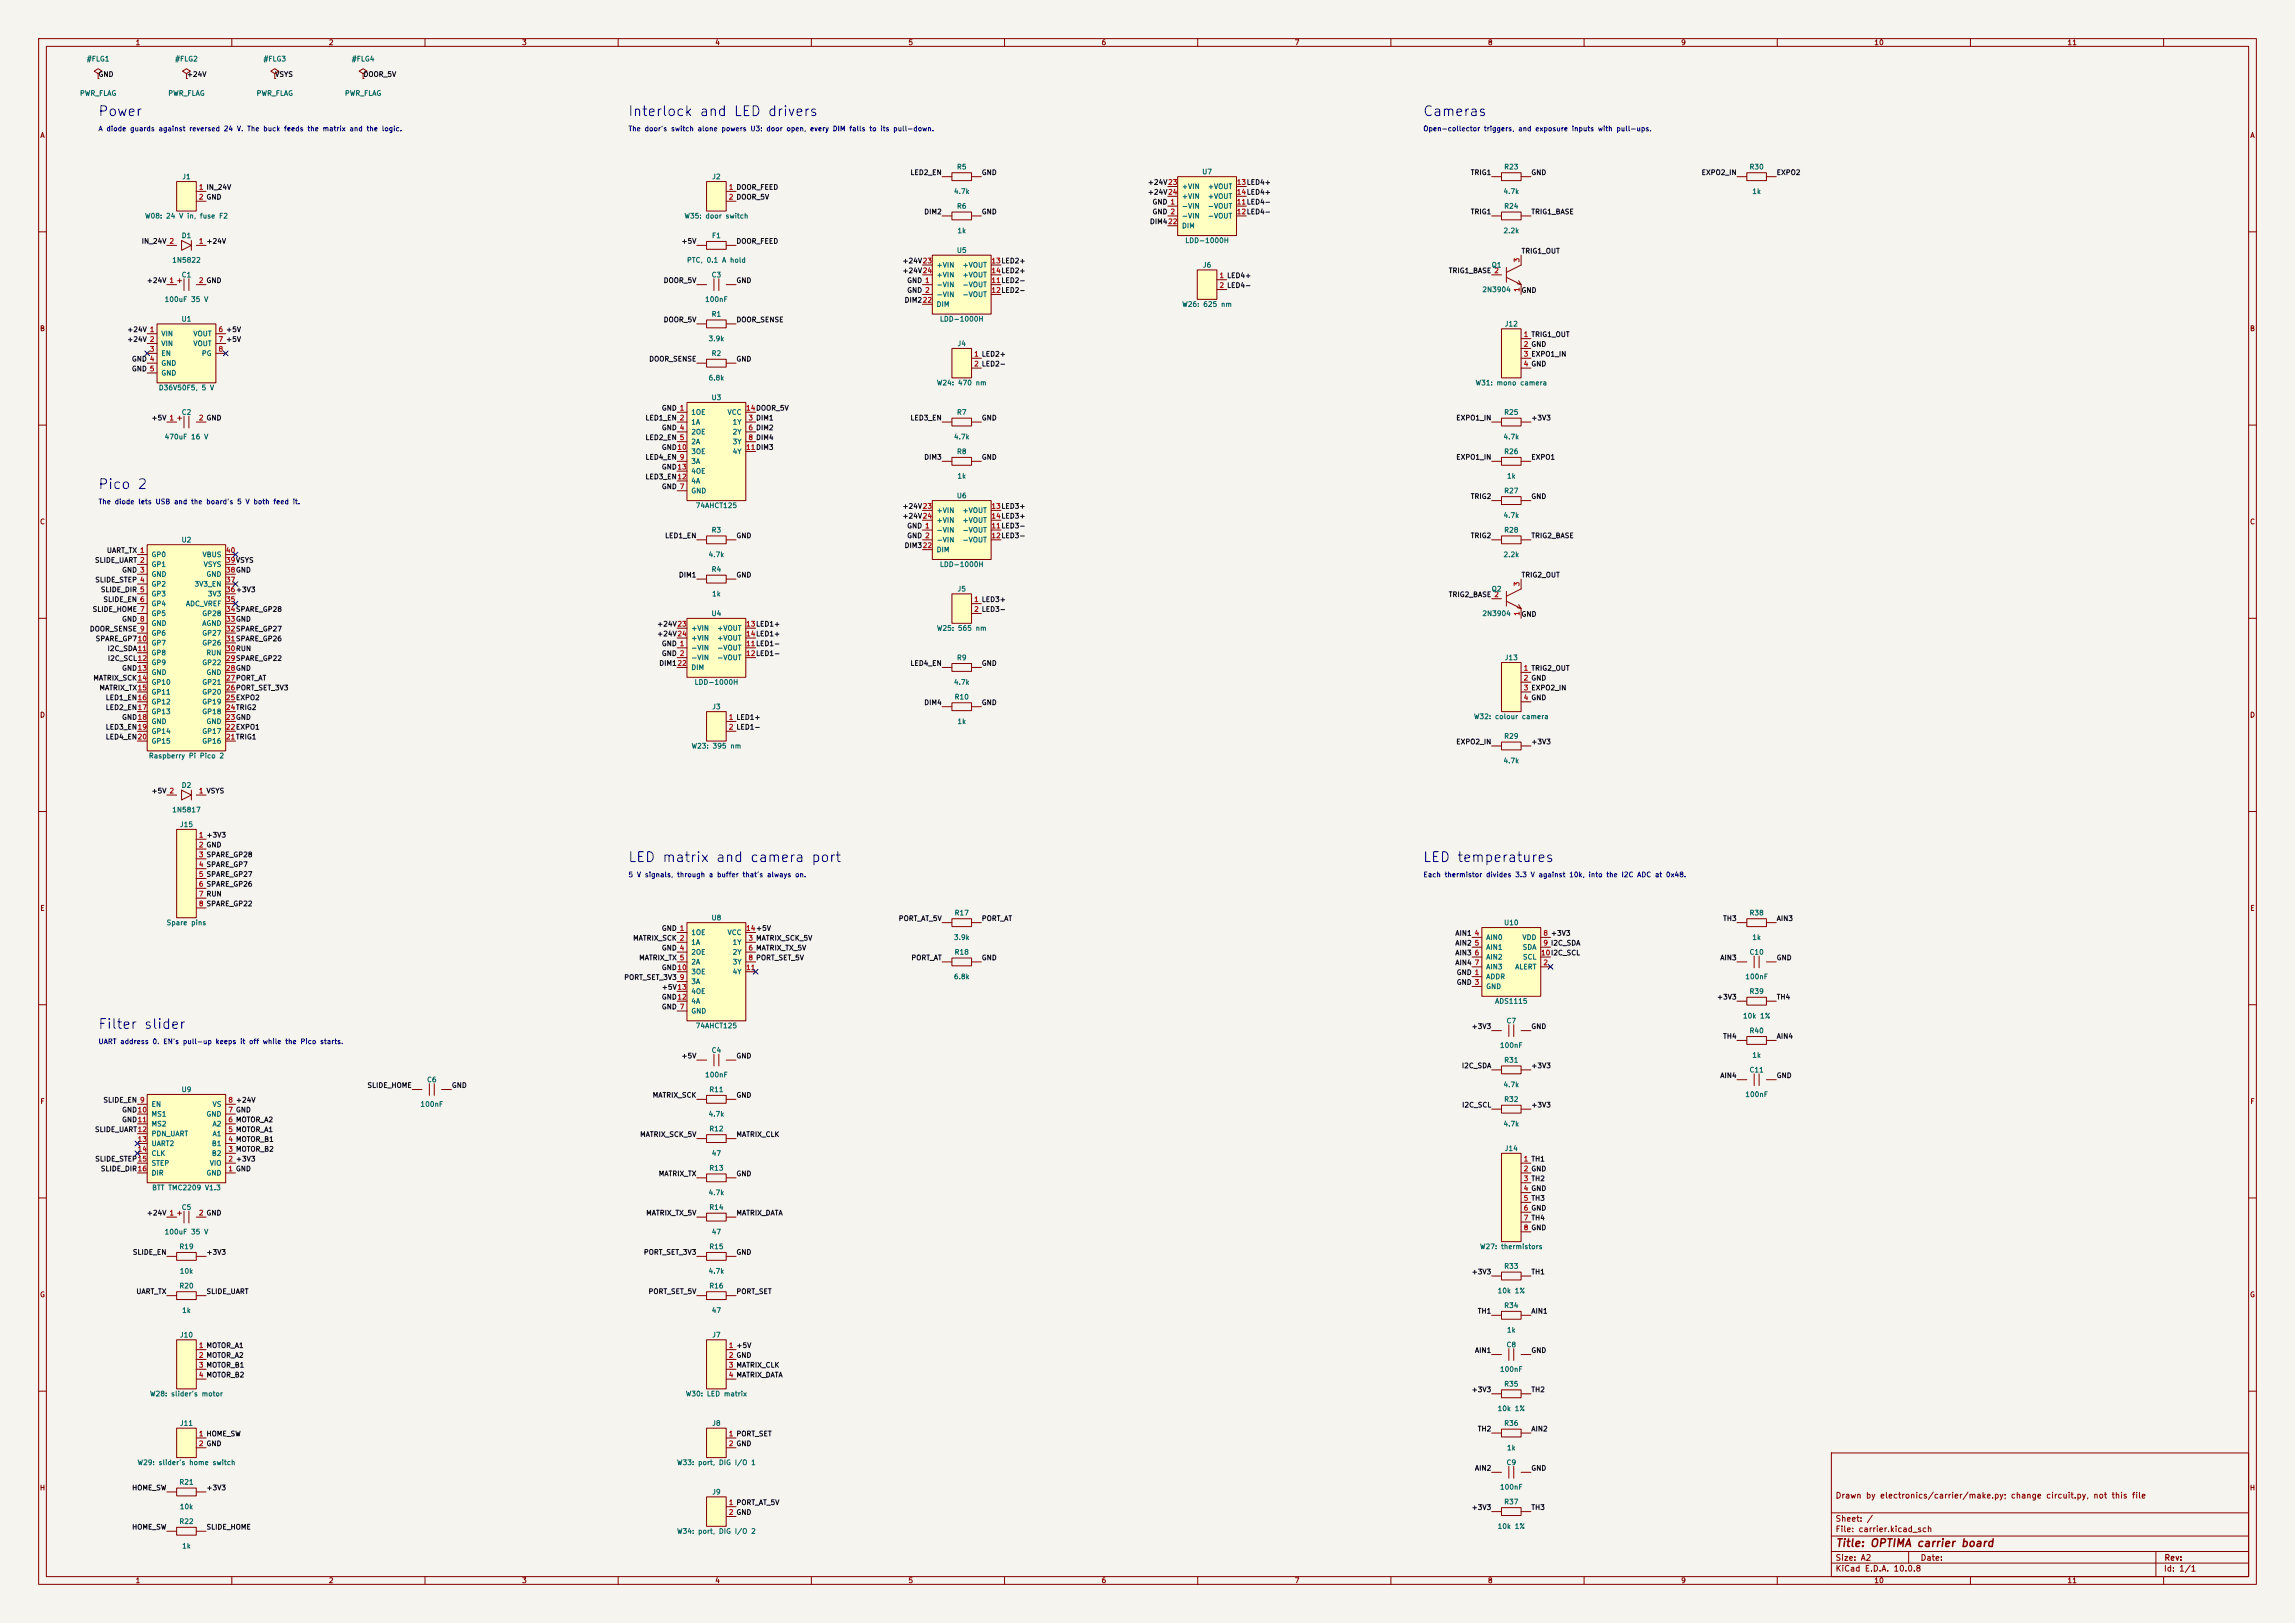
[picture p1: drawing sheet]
<svg xmlns="http://www.w3.org/2000/svg" width="594mm" height="420mm" viewBox="0 0 594 420" stroke-linecap="round" stroke-linejoin="round" font-family="sans-serif">
<defs><g id="words">
<g font-size="2.5" fill="#0000c2">
<text x="25.2" y="30.7">Power</text>
<text x="162.4" y="30.7">Interlock and LED drivers</text>
<text x="368.1" y="30.7">Cameras</text>
<text x="25.2" y="127.2">Pico 2</text>
<text x="162.4" y="223.7">LED matrix and camera port</text>
<text x="368.1" y="223.7">LED temperatures</text>
<text x="25.2" y="266.9">Filter slider</text>
</g>
<text font-size="2" fill="#840000" x="475" y="400.8">Title: OPTIMA carrier board</text>
<g font-size="1.5" fill="#840000">
<text x="475" y="388.1">Drawn by electronics/carrier/make.py; change circuit.py, not this file</text>
<text x="475" y="394.1">Sheet: /</text>
<text x="475" y="396.8">File: carrier.kicad_sch</text>
<text x="475" y="407">KiCad E.D.A. 10.0.8</text>
<text x="475" y="404.2">Size: A2</text>
<text x="497" y="404.2">Date:</text>
<text x="560" y="407">Id: 1/1</text>
<text x="560.1" y="404.2">Rev:</text>
</g>
<g font-size="1.3" fill="#840000">
<text x="35" y="12">1</text>
<text x="85" y="12">2</text>
<text x="135" y="12">3</text>
<text x="185" y="12">4</text>
<text x="235" y="12">5</text>
<text x="285" y="12">6</text>
<text x="335" y="12">7</text>
<text x="385" y="12">8</text>
<text x="435" y="12">9</text>
<text x="485" y="12">10</text>
<text x="535" y="12">11</text>
<text x="10.3" y="36">A</text>
<text x="582.3" y="36">A</text>
<text x="10.2" y="86">B</text>
<text x="582.2" y="86">B</text>
<text x="10.2" y="136">C</text>
<text x="582.2" y="136">C</text>
<text x="10.2" y="186">D</text>
<text x="582.2" y="186">D</text>
<text x="10.3" y="236">E</text>
<text x="582.3" y="236">E</text>
<text x="10.3" y="286">F</text>
<text x="582.3" y="286">F</text>
<text x="10.2" y="336">G</text>
<text x="582.2" y="336">G</text>
<text x="10.2" y="386">H</text>
<text x="582.2" y="386">H</text>
<text x="35" y="410">1</text>
<text x="85" y="410">2</text>
<text x="135" y="410">3</text>
<text x="185" y="410">4</text>
<text x="235" y="410">5</text>
<text x="285" y="410">6</text>
<text x="335" y="410">7</text>
<text x="385" y="410">8</text>
<text x="435" y="410">9</text>
<text x="485" y="410">10</text>
<text x="535" y="410">11</text>
</g>
<g font-size="1.3" fill="#006464">
<text x="22.3" y="16.2">#FLG1</text>
<text x="45.2" y="16.2">#FLG2</text>
<text x="68.1" y="16.2">#FLG3</text>
<text x="90.9" y="16.2">#FLG4</text>
<text x="20.6" y="25.1">PWR_FLAG</text>
<text x="43.4" y="25.1">PWR_FLAG</text>
<text x="66.3" y="25.1">PWR_FLAG</text>
<text x="89.1" y="25.1">PWR_FLAG</text>
<text x="47" y="46.7">J1</text>
<text x="184.2" y="46.7">J2</text>
<text x="247.6" y="44.1">R5</text>
<text x="311" y="45.4">U7</text>
<text x="389.2" y="44.1">R23</text>
<text x="452.7" y="44.1">R30</text>
<text x="246.8" y="50.5">4.7k</text>
<text x="305.8" y="49.2">+VIN</text>
<text x="305.8" y="51.8">+VIN</text>
<text x="312.5" y="49.2">+VOUT</text>
<text x="312.5" y="51.8">+VOUT</text>
<text x="389" y="50.5">4.7k</text>
<text x="453.4" y="50.5">1k</text>
<text x="37.4" y="56.8">W08: 24 V in, fuse F2</text>
<text x="177" y="56.8">W35: door switch</text>
<text x="247.6" y="54.3">R6</text>
<text x="305.8" y="54.3">-VIN</text>
<text x="305.8" y="56.8">-VIN</text>
<text x="305.8" y="59.4">DIM</text>
<text x="312.5" y="54.3">-VOUT</text>
<text x="312.5" y="56.8">-VOUT</text>
<text x="389.2" y="54.3">R24</text>
<text x="46.9" y="61.9">D1</text>
<text x="184.1" y="61.9">F1</text>
<text x="247.5" y="65.7">U5</text>
<text x="247.7" y="60.7">1k</text>
<text x="306.6" y="63.2">LDD-1000H</text>
<text x="389" y="60.7">2.2k</text>
<text x="44.4" y="68.3">1N5822</text>
<text x="177.7" y="68.3">PTC, 0.1 A hold</text>
<text x="242.3" y="69.5">+VIN</text>
<text x="249" y="69.5">+VOUT</text>
<text x="311.2" y="69.5">J6</text>
<text x="386" y="69.5">Q1</text>
<text x="46.9" y="72.1">C1</text>
<text x="184.1" y="72.1">C3</text>
<text x="242.3" y="74.6">-VIN</text>
<text x="242.3" y="77.2">-VIN</text>
<text x="242.3" y="72.1">+VIN</text>
<text x="249" y="74.6">-VOUT</text>
<text x="249" y="77.2">-VOUT</text>
<text x="249" y="72.1">+VOUT</text>
<text x="383.5" y="75.9">2N3904</text>
<text x="42.5" y="78.4">100uF 35 V</text>
<text x="46.9" y="83.5">U1</text>
<text x="182.4" y="78.4">100nF</text>
<text x="184.1" y="82.2">R1</text>
<text x="242.3" y="79.7">DIM</text>
<text x="243.1" y="83.5">LDD-1000H</text>
<text x="305.9" y="79.7">W26: 625 nm</text>
<text x="41.6" y="87.3">VIN</text>
<text x="41.6" y="89.9">VIN</text>
<text x="49.9" y="87.3">VOUT</text>
<text x="49.9" y="89.9">VOUT</text>
<text x="183.3" y="88.6">3.9k</text>
<text x="247.7" y="89.9">J4</text>
<text x="389.3" y="84.8">J12</text>
<text x="41.6" y="92.4">EN</text>
<text x="41.6" y="94.9">GND</text>
<text x="52.1" y="92.4">PG</text>
<text x="184.1" y="92.4">R2</text>
<text x="41" y="101.3">D36V50F5, 5 V</text>
<text x="41.6" y="97.5">GND</text>
<text x="183.3" y="98.8">6.8k</text>
<text x="242.4" y="100">W24: 470 nm</text>
<text x="381.8" y="100">W31: mono camera</text>
<text x="46.9" y="107.6">C2</text>
<text x="178.8" y="107.6">1OE</text>
<text x="184" y="103.8">U3</text>
<text x="188.2" y="107.6">VCC</text>
<text x="247.6" y="107.6">R7</text>
<text x="389.2" y="107.6">R25</text>
<text x="42.5" y="114">470uF 16 V</text>
<text x="178.8" y="110.2">1A</text>
<text x="178.8" y="112.7">2OE</text>
<text x="189.5" y="110.2">1Y</text>
<text x="189.5" y="112.7">2Y</text>
<text x="246.8" y="114">4.7k</text>
<text x="389" y="114">4.7k</text>
<text x="178.8" y="115.3">2A</text>
<text x="178.8" y="117.8">3OE</text>
<text x="189.5" y="115.3">3Y</text>
<text x="189.5" y="117.8">4Y</text>
<text x="247.6" y="117.8">R8</text>
<text x="389.2" y="117.8">R26</text>
<text x="178.8" y="120.3">3A</text>
<text x="178.8" y="125.4">4A</text>
<text x="178.8" y="122.9">4OE</text>
<text x="247.7" y="124.2">1k</text>
<text x="389.9" y="124.2">1k</text>
<text x="178.8" y="128">GND</text>
<text x="179.9" y="131.8">74AHCT125</text>
<text x="247.5" y="129.2">U6</text>
<text x="389.2" y="128">R27</text>
<text x="242.3" y="133">+VIN</text>
<text x="242.3" y="135.6">+VIN</text>
<text x="249" y="133">+VOUT</text>
<text x="249" y="135.6">+VOUT</text>
<text x="389" y="134.3">4.7k</text>
<text x="46.9" y="140.7">U2</text>
<text x="184.1" y="138.1">R3</text>
<text x="242.3" y="138.1">-VIN</text>
<text x="242.3" y="140.7">-VIN</text>
<text x="242.3" y="143.2">DIM</text>
<text x="249" y="138.1">-VOUT</text>
<text x="249" y="140.7">-VOUT</text>
<text x="389.2" y="138.1">R28</text>
<text x="39.1" y="144.5">GP0</text>
<text x="39.1" y="147">GP1</text>
<text x="39.1" y="149.6">GND</text>
<text x="52.3" y="144.5">VBUS</text>
<text x="52.6" y="147">VSYS</text>
<text x="53.3" y="149.6">GND</text>
<text x="183.3" y="144.5">4.7k</text>
<text x="184.1" y="148.3">R4</text>
<text x="243.1" y="147">LDD-1000H</text>
<text x="389" y="144.5">2.2k</text>
<text x="39.1" y="152.1">GP2</text>
<text x="39.1" y="154.6">GP3</text>
<text x="50.2" y="152.1">3V3_EN</text>
<text x="53.7" y="154.6">3V3</text>
<text x="184.2" y="154.6">1k</text>
<text x="247.7" y="153.4">J5</text>
<text x="386" y="153.4">Q2</text>
<text x="39.1" y="157.2">GP4</text>
<text x="39.1" y="159.7">GP5</text>
<text x="48" y="157.2">ADC_VREF</text>
<text x="52.2" y="159.7">GP28</text>
<text x="184" y="159.7">U4</text>
<text x="383.5" y="159.7">2N3904</text>
<text x="39.1" y="162.3">GND</text>
<text x="39.1" y="164.8">GP6</text>
<text x="39.1" y="167.3">GP7</text>
<text x="52.2" y="162.3">AGND</text>
<text x="52.2" y="167.3">GP26</text>
<text x="52.2" y="164.8">GP27</text>
<text x="178.8" y="163.5">+VIN</text>
<text x="178.8" y="166.1">+VIN</text>
<text x="185.5" y="163.5">+VOUT</text>
<text x="185.5" y="166.1">+VOUT</text>
<text x="242.4" y="163.5">W25: 565 nm</text>
<text x="39.1" y="169.9">GP8</text>
<text x="39.1" y="172.4">GP9</text>
<text x="52.2" y="172.4">GP22</text>
<text x="53.2" y="169.9">RUN</text>
<text x="178.8" y="168.6">-VIN</text>
<text x="178.8" y="171.1">-VIN</text>
<text x="178.8" y="173.7">DIM</text>
<text x="185.5" y="168.6">-VOUT</text>
<text x="185.5" y="171.1">-VOUT</text>
<text x="247.6" y="171.1">R9</text>
<text x="389.3" y="171.1">J13</text>
<text x="39.1" y="175">GND</text>
<text x="39.1" y="177.5">GP10</text>
<text x="52.2" y="177.5">GP21</text>
<text x="53.3" y="175">GND</text>
<text x="179.6" y="177.5">LDD-1000H</text>
<text x="246.8" y="177.5">4.7k</text>
<text x="39.1" y="180">GP11</text>
<text x="39.1" y="182.6">GP12</text>
<text x="39.1" y="185.1">GP13</text>
<text x="52.2" y="185.1">GP18</text>
<text x="52.2" y="182.6">GP19</text>
<text x="52.2" y="180">GP20</text>
<text x="184.2" y="183.8">J3</text>
<text x="246.9" y="181.3">R10</text>
<text x="39.1" y="187.7">GND</text>
<text x="39.1" y="190.2">GP14</text>
<text x="52.2" y="190.2">GP17</text>
<text x="53.3" y="187.7">GND</text>
<text x="247.7" y="187.7">1k</text>
<text x="381.4" y="186.4">W32: colour camera</text>
<text x="389.2" y="191.5">R29</text>
<text x="38.4" y="196.5">Raspberry Pi Pico 2</text>
<text x="39.1" y="192.7">GP15</text>
<text x="52.2" y="192.7">GP16</text>
<text x="178.9" y="194">W23: 395 nm</text>
<text x="389" y="197.8">4.7k</text>
<text x="46.9" y="204.2">D2</text>
<text x="44.4" y="210.5">1N5817</text>
<text x="46.4" y="214.3">J15</text>
<text x="43" y="239.7">Spare pins</text>
<text x="184" y="238.5">U8</text>
<text x="246.9" y="237.2">R17</text>
<text x="389.2" y="239.7">U10</text>
<text x="452.7" y="237.2">R38</text>
<text x="178.8" y="242.3">1OE</text>
<text x="178.8" y="244.8">1A</text>
<text x="188.2" y="242.3">VCC</text>
<text x="189.5" y="244.8">1Y</text>
<text x="246.8" y="243.5">3.9k</text>
<text x="384.5" y="243.5">AIN0</text>
<text x="393.9" y="243.5">VDD</text>
<text x="453.4" y="243.5">1k</text>
<text x="178.8" y="247.3">2OE</text>
<text x="178.8" y="249.9">2A</text>
<text x="189.5" y="247.3">2Y</text>
<text x="189.5" y="249.9">3Y</text>
<text x="246.9" y="247.3">R18</text>
<text x="384.5" y="246.1">AIN1</text>
<text x="384.5" y="248.6">AIN2</text>
<text x="384.5" y="251.2">AIN3</text>
<text x="392" y="251.2">ALERT</text>
<text x="394" y="246.1">SDA</text>
<text x="394" y="248.6">SCL</text>
<text x="452.7" y="247.3">C10</text>
<text x="178.8" y="255">3A</text>
<text x="178.8" y="252.4">3OE</text>
<text x="178.8" y="257.5">4OE</text>
<text x="189.5" y="252.4">4Y</text>
<text x="246.8" y="253.7">6.8k</text>
<text x="384.5" y="253.7">ADDR</text>
<text x="384.5" y="256.2">GND</text>
<text x="451.6" y="253.7">100nF</text>
<text x="452.7" y="257.5">R39</text>
<text x="178.8" y="262.6">GND</text>
<text x="178.8" y="260">4A</text>
<text x="386.8" y="260">ADS1115</text>
<text x="451" y="263.9">10k 1%</text>
<text x="179.9" y="266.4">74AHCT125</text>
<text x="389.8" y="265.1">C7</text>
<text x="452.7" y="267.7">R40</text>
<text x="184.1" y="272.7">C4</text>
<text x="388.1" y="271.5">100nF</text>
<text x="389.2" y="275.3">R31</text>
<text x="453.4" y="274">1k</text>
<text x="110.4" y="280.4">C6</text>
<text x="182.4" y="279.1">100nF</text>
<text x="389" y="281.6">4.7k</text>
<text x="452.7" y="277.8">C11</text>
<text x="39.1" y="286.7">EN</text>
<text x="46.9" y="282.9">U9</text>
<text x="54.9" y="286.7">VS</text>
<text x="108.7" y="286.7">100nF</text>
<text x="183.4" y="282.9">R11</text>
<text x="389.2" y="285.4">R32</text>
<text x="451.6" y="284.2">100nF</text>
<text x="39.1" y="289.3">MS1</text>
<text x="39.1" y="291.8">MS2</text>
<text x="53.3" y="289.3">GND</text>
<text x="54.9" y="291.8">A2</text>
<text x="183.3" y="289.3">4.7k</text>
<text x="183.4" y="293.1">R12</text>
<text x="389" y="291.8">4.7k</text>
<text x="39.1" y="294.3">PDN_UART</text>
<text x="39.1" y="296.9">UART2</text>
<text x="39.1" y="299.4">CLK</text>
<text x="54.7" y="299.4">B2</text>
<text x="54.7" y="296.9">B1</text>
<text x="54.9" y="294.3">A1</text>
<text x="184.1" y="299.4">47</text>
<text x="389.3" y="298.1">J14</text>
<text x="39.1" y="302">STEP</text>
<text x="39.1" y="304.5">DIR</text>
<text x="53.3" y="304.5">GND</text>
<text x="54.2" y="302">VIO</text>
<text x="183.4" y="303.2">R13</text>
<text x="39.2" y="308.3">BTT TMC2209 V1.3</text>
<text x="183.3" y="309.6">4.7k</text>
<text x="46.9" y="313.4">C5</text>
<text x="183.4" y="313.4">R14</text>
<text x="42.5" y="319.7">100uF 35 V</text>
<text x="46.3" y="323.5">R19</text>
<text x="183.4" y="323.5">R15</text>
<text x="184.1" y="319.7">47</text>
<text x="382.9" y="323.5">W27: thermistors</text>
<text x="46.4" y="329.9">10k</text>
<text x="183.3" y="329.9">4.7k</text>
<text x="389.2" y="328.6">R33</text>
<text x="46.3" y="333.7">R20</text>
<text x="183.4" y="333.7">R16</text>
<text x="387.5" y="335">10k 1%</text>
<text x="47" y="340.1">1k</text>
<text x="184.1" y="340.1">47</text>
<text x="389.2" y="338.8">R34</text>
<text x="46.4" y="346.4">J10</text>
<text x="184.2" y="346.4">J7</text>
<text x="389.9" y="345.1">1k</text>
<text x="389.8" y="348.9">C8</text>
<text x="388.1" y="355.3">100nF</text>
<text x="389.2" y="359.1">R35</text>
<text x="38.7" y="361.6">W28: slider's motor</text>
<text x="177.4" y="361.6">W30: LED matrix</text>
<text x="387.5" y="365.5">10k 1%</text>
<text x="46.4" y="369.3">J11</text>
<text x="184.2" y="369.3">J8</text>
<text x="389.2" y="369.3">R36</text>
<text x="389.9" y="375.6">1k</text>
<text x="35.5" y="379.4">W29: slider's home switch</text>
<text x="175.1" y="379.4">W33: port, DIG I/O 1</text>
<text x="389.8" y="379.4">C9</text>
<text x="46.3" y="384.5">R21</text>
<text x="184.2" y="387">J9</text>
<text x="388.1" y="385.8">100nF</text>
<text x="389.2" y="389.6">R37</text>
<text x="46.3" y="394.7">R22</text>
<text x="46.4" y="390.9">10k</text>
<text x="387.5" y="395.9">10k 1%</text>
<text x="47" y="401">1k</text>
<text x="175.1" y="397.2">W34: port, DIG I/O 2</text>
</g>
<g font-size="1.3" fill="#0f0f0f">
<text x="25.4" y="20.2">GND</text>
<text x="48.2" y="20.2">+24V</text>
<text x="71.1" y="20.2">VSYS</text>
<text x="94" y="20.2">DOOR_5V</text>
<text x="235.5" y="45.6">LED2_EN</text>
<text x="254" y="45.6">GND</text>
<text x="380.5" y="45.6">TRIG1</text>
<text x="396.2" y="45.6">GND</text>
<text x="440.3" y="45.6">EXPO2_IN</text>
<text x="459.7" y="45.6">EXPO2</text>
<text x="297" y="48.1">+24V23</text>
<text x="297" y="50.7">+24V24</text>
<text x="298.2" y="53.2">GND 1</text>
<text x="239.1" y="55.8">DIM2</text>
<text x="254" y="55.8">GND</text>
<text x="297.5" y="58.3">DIM422</text>
<text x="298.2" y="55.8">GND 2</text>
<text x="380.5" y="55.8">TRIG1</text>
<text x="396.2" y="55.8">TRIG1_BASE</text>
<text x="36.5" y="63.4">IN_24V 2</text>
<text x="176.2" y="63.4">+5V</text>
<text x="190.5" y="63.4">DOOR_FEED</text>
<text x="393.7" y="65.9">TRIG1_OUT</text>
<text x="233.5" y="68.5">+24V23</text>
<text x="233.5" y="71">+24V24</text>
<text x="374.8" y="71">TRIG1_BASE 2</text>
<text x="37.9" y="73.5">+24V 1</text>
<text x="171.6" y="73.5">DOOR_5V</text>
<text x="190.5" y="73.5">GND</text>
<text x="234.7" y="73.5">GND 1</text>
<text x="234.7" y="76.1">GND 2</text>
<text x="393.7" y="76.1">GND</text>
<text x="171.6" y="83.7">DOOR_5V</text>
<text x="190.5" y="83.7">DOOR_SENSE</text>
<text x="234" y="78.6">DIM222</text>
<text x="32.8" y="86.2">+24V 1</text>
<text x="32.8" y="88.8">+24V 2</text>
<text x="34" y="93.9">GND 4</text>
<text x="167.9" y="93.9">DOOR_SENSE</text>
<text x="190.5" y="93.9">GND</text>
<text x="34" y="96.4">GND 5</text>
<text x="171.2" y="106.6">GND 1</text>
<text x="39.1" y="109.1">+5V 1</text>
<text x="166.9" y="109.1">LED1_EN 2</text>
<text x="171.2" y="111.6">GND 4</text>
<text x="235.5" y="109.1">LED3_EN</text>
<text x="254" y="109.1">GND</text>
<text x="376.8" y="109.1">EXPO1_IN</text>
<text x="396.2" y="109.1">+3V3</text>
<text x="166.9" y="114.2">LED2_EN 5</text>
<text x="166.9" y="119.3">LED4_EN 9</text>
<text x="171.2" y="116.7">GND10</text>
<text x="239.1" y="119.3">DIM3</text>
<text x="254" y="119.3">GND</text>
<text x="376.8" y="119.3">EXPO1_IN</text>
<text x="396.2" y="119.3">EXPO1</text>
<text x="166.9" y="124.3">LED3_EN12</text>
<text x="171.2" y="121.8">GND13</text>
<text x="171.2" y="126.9">GND 7</text>
<text x="233.5" y="132">+24V23</text>
<text x="380.5" y="129.4">TRIG2</text>
<text x="396.2" y="129.4">GND</text>
<text x="233.5" y="134.5">+24V24</text>
<text x="234.7" y="137">GND 1</text>
<text x="27.5" y="143.4">UART_TX 1</text>
<text x="172" y="139.6">LED1_EN</text>
<text x="190.5" y="139.6">GND</text>
<text x="234" y="142.1">DIM322</text>
<text x="234.7" y="139.6">GND 2</text>
<text x="380.5" y="139.6">TRIG2</text>
<text x="396.2" y="139.6">TRIG2_BASE</text>
<text x="24.4" y="145.9">SLIDE_UART 2</text>
<text x="31.5" y="148.5">GND 3</text>
<text x="175.6" y="149.7">DIM1</text>
<text x="190.5" y="149.7">GND</text>
<text x="393.7" y="149.7">TRIG2_OUT</text>
<text x="24.5" y="151">SLIDE_STEP 4</text>
<text x="26" y="153.5">SLIDE_DIR 5</text>
<text x="374.8" y="154.8">TRIG2_BASE 2</text>
<text x="23.8" y="158.6">SLIDE_HOME 7</text>
<text x="26.6" y="156.1">SLIDE_EN 6</text>
<text x="31.5" y="161.2">GND 8</text>
<text x="393.7" y="159.9">GND</text>
<text x="23.1" y="163.7">DOOR_SENSE 9</text>
<text x="24.6" y="166.2">SPARE_GP710</text>
<text x="170" y="162.4">+24V23</text>
<text x="170" y="165">+24V24</text>
<text x="171.2" y="167.5">GND 1</text>
<text x="27.7" y="168.8">I2C_SDA11</text>
<text x="27.8" y="171.3">I2C_SCL12</text>
<text x="31.5" y="173.9">GND13</text>
<text x="170.5" y="172.6">DIM122</text>
<text x="171.2" y="170.1">GND 2</text>
<text x="235.5" y="172.6">LED4_EN</text>
<text x="254" y="172.6">GND</text>
<text x="24" y="176.4">MATRIX_SCK14</text>
<text x="25.6" y="178.9">MATRIX_TX15</text>
<text x="27.2" y="181.5">LED1_EN16</text>
<text x="27.2" y="184">LED2_EN17</text>
<text x="239.1" y="182.8">DIM4</text>
<text x="254" y="182.8">GND</text>
<text x="27.2" y="189.1">LED3_EN19</text>
<text x="27.2" y="191.6">LED4_EN20</text>
<text x="31.5" y="186.6">GND18</text>
<text x="376.8" y="192.9">EXPO2_IN</text>
<text x="396.2" y="192.9">+3V3</text>
<text x="39.1" y="205.6">+5V 2</text>
<text x="232.5" y="238.6">PORT_AT_5V</text>
<text x="254" y="238.6">PORT_AT</text>
<text x="445.8" y="238.6">TH3</text>
<text x="459.7" y="238.6">AIN3</text>
<text x="163.7" y="243.7">MATRIX_SCK 2</text>
<text x="171.2" y="241.2">GND 1</text>
<text x="376.5" y="242.4">AIN1</text>
<text x="376.5" y="245">AIN2</text>
<text x="165.3" y="248.8">MATRIX_TX 5</text>
<text x="171.2" y="251.3">GND10</text>
<text x="171.2" y="246.3">GND 4</text>
<text x="235.8" y="248.8">PORT_AT</text>
<text x="254" y="248.8">GND</text>
<text x="376.5" y="247.5">AIN3</text>
<text x="376.5" y="250.1">AIN4</text>
<text x="445.1" y="248.8">AIN3</text>
<text x="459.7" y="248.8">GND</text>
<text x="161.4" y="253.9">PORT_SET_3V3</text>
<text x="171.2" y="256.4">+5V13</text>
<text x="376.9" y="255.1">GND 3</text>
<text x="376.9" y="252.6">GND 1</text>
<text x="171.2" y="261.5">GND 7</text>
<text x="171.2" y="259">GND12</text>
<text x="444.3" y="259">+3V3</text>
<text x="459.7" y="259">TH4</text>
<text x="380.8" y="266.6">+3V3</text>
<text x="396.2" y="266.6">GND</text>
<text x="445.8" y="269.1">TH4</text>
<text x="459.7" y="269.1">AIN4</text>
<text x="176.2" y="274.2">+5V</text>
<text x="190.5" y="274.2">GND</text>
<text x="95" y="281.8">SLIDE_HOME</text>
<text x="116.8" y="281.8">GND</text>
<text x="378.2" y="276.7">I2C_SDA</text>
<text x="396.2" y="276.7">+3V3</text>
<text x="445.1" y="279.3">AIN4</text>
<text x="459.7" y="279.3">GND</text>
<text x="26.6" y="285.6">SLIDE_EN 9</text>
<text x="168.8" y="284.4">MATRIX_SCK</text>
<text x="190.5" y="284.4">GND</text>
<text x="378.3" y="286.9">I2C_SCL</text>
<text x="396.2" y="286.9">+3V3</text>
<text x="24.4" y="293.2">SLIDE_UART12</text>
<text x="31.5" y="288.2">GND10</text>
<text x="31.5" y="290.7">GND11</text>
<text x="165.5" y="294.5">MATRIX_SCK_5V</text>
<text x="190.5" y="294.5">MATRIX_CLK</text>
<text x="24.5" y="300.9">SLIDE_STEP15</text>
<text x="26" y="303.4">SLIDE_DIR16</text>
<text x="170.4" y="304.7">MATRIX_TX</text>
<text x="190.5" y="304.7">GND</text>
<text x="37.9" y="314.8">+24V 1</text>
<text x="167.1" y="314.8">MATRIX_TX_5V</text>
<text x="190.5" y="314.8">MATRIX_DATA</text>
<text x="34.2" y="325">SLIDE_EN</text>
<text x="53.3" y="325">+3V3</text>
<text x="166.5" y="325">PORT_SET_3V3</text>
<text x="190.5" y="325">GND</text>
<text x="35.2" y="335.2">UART_TX</text>
<text x="53.3" y="335.2">SLIDE_UART</text>
<text x="167.7" y="335.2">PORT_SET_5V</text>
<text x="190.5" y="335.2">PORT_SET</text>
<text x="380.8" y="330.1">+3V3</text>
<text x="396.2" y="330.1">TH1</text>
<text x="382.3" y="340.2">TH1</text>
<text x="396.2" y="340.2">AIN1</text>
<text x="381.6" y="350.4">AIN1</text>
<text x="396.2" y="350.4">GND</text>
<text x="380.8" y="360.6">+3V3</text>
<text x="396.2" y="360.6">TH2</text>
<text x="382.3" y="370.7">TH2</text>
<text x="396.2" y="370.7">AIN2</text>
<text x="381.6" y="380.9">AIN2</text>
<text x="396.2" y="380.9">GND</text>
<text x="34.1" y="386">HOME_SW</text>
<text x="53.3" y="386">+3V3</text>
<text x="380.8" y="391">+3V3</text>
<text x="396.2" y="391">TH3</text>
<text x="34.1" y="396.1">HOME_SW</text>
<text x="53.3" y="396.1">SLIDE_HOME</text>
</g>
<g font-size="1.3" fill="#0000c2">
<text x="25.4" y="34.3">A diode guards against reversed 24 V. The buck feeds the matrix and the logic.</text>
<text x="162.5" y="34.3">The door's switch alone powers U3: door open, every DIM falls to its pull-down.</text>
<text x="368.3" y="34.3">Open-collector triggers, and exposure inputs with pull-ups.</text>
<text x="25.4" y="130.8">The diode lets USB and the board's 5 V both feed it.</text>
<text x="162.5" y="227.3">5 V signals, through a buffer that's always on.</text>
<text x="368.3" y="227.3">Each thermistor divides 3.3 V against 10k, into the I2C ADC at 0x48.</text>
<text x="25.4" y="270.5">UART address 0. EN's pull-up keeps it off while the Pico starts.</text>
</g>
<g font-size="1.3" fill="#a90000">
<text x="51.3" y="49.4">1 IN_24V</text>
<text x="51.3" y="51.9">2 GND</text>
<text x="188.5" y="49.4">1 DOOR_FEED</text>
<text x="188.5" y="51.9">2 DOOR_5V</text>
<text x="320" y="53.2">11LED4-</text>
<text x="320" y="48.1">13LED4+</text>
<text x="320" y="50.7">14LED4+</text>
<text x="320" y="55.7">12LED4-</text>
<text x="51.3" y="63.4">1 +24V</text>
<text x="256.5" y="68.4">13LED2+</text>
<text x="256.5" y="71">14LED2+</text>
<text x="393.6" y="68" transform="rotate(-90 393.6 68)">3</text>
<text x="51.3" y="73.5">2 GND</text>
<text x="256.5" y="73.5">11LED2-</text>
<text x="256.5" y="76.1">12LED2-</text>
<text x="315.5" y="72.3">1 LED4+</text>
<text x="315.5" y="74.8">2 LED4-</text>
<text x="393.6" y="75.7" transform="rotate(-90 393.6 75.7)">1</text>
<text x="56.4" y="86.2">6 +5V</text>
<text x="56.4" y="88.8">7 +5V</text>
<text x="394.2" y="87.5">1 TRIG1_OUT</text>
<text x="38.6" y="91.3">3</text>
<text x="56.4" y="91.3">8</text>
<text x="252" y="92.6">1 LED2+</text>
<text x="252" y="95.1">2 LED2-</text>
<text x="394.2" y="90">2 GND</text>
<text x="394.2" y="92.6">3 EXPO1_IN</text>
<text x="394.2" y="95.1">4 GND</text>
<text x="193" y="106.5">14DOOR_5V</text>
<text x="51.3" y="109.1">2 GND</text>
<text x="193.6" y="109.1">3 DIM1</text>
<text x="193.6" y="111.6">6 DIM2</text>
<text x="193" y="116.7">11DIM3</text>
<text x="193.6" y="114.2">8 DIM4</text>
<text x="256.5" y="131.9">13LED3+</text>
<text x="256.5" y="137">11LED3-</text>
<text x="256.5" y="134.5">14LED3+</text>
<text x="58.4" y="143.4">40</text>
<text x="256.5" y="139.6">12LED3-</text>
<text x="58.4" y="148.5">38GND</text>
<text x="58.4" y="145.9">39VSYS</text>
<text x="58.4" y="153.5">36+3V3</text>
<text x="58.4" y="151">37</text>
<text x="393.6" y="151.9" transform="rotate(-90 393.6 151.9)">3</text>
<text x="58.4" y="161.2">33GND</text>
<text x="58.4" y="158.6">34SPARE_GP28</text>
<text x="58.4" y="156.1">35</text>
<text x="252" y="156.1">1 LED3+</text>
<text x="252" y="158.6">2 LED3-</text>
<text x="393.6" y="159.5" transform="rotate(-90 393.6 159.5)">1</text>
<text x="58.4" y="166.2">31SPARE_GP26</text>
<text x="58.4" y="163.7">32SPARE_GP27</text>
<text x="193" y="167.5">11LED1-</text>
<text x="193" y="162.4">13LED1+</text>
<text x="193" y="165">14LED1+</text>
<text x="58.4" y="173.9">28GND</text>
<text x="58.4" y="171.3">29SPARE_GP22</text>
<text x="58.4" y="168.8">30RUN</text>
<text x="193" y="170">12LED1-</text>
<text x="394.2" y="173.9">1 TRIG2_OUT</text>
<text x="58.4" y="178.9">26PORT_SET_3V3</text>
<text x="58.4" y="176.4">27PORT_AT</text>
<text x="394.2" y="176.4">2 GND</text>
<text x="394.2" y="178.9">3 EXPO2_IN</text>
<text x="58.4" y="184">24TRIG2</text>
<text x="58.4" y="181.5">25EXPO2</text>
<text x="394.2" y="181.5">4 GND</text>
<text x="58.4" y="191.6">21TRIG1</text>
<text x="58.4" y="189.1">22EXPO1</text>
<text x="58.4" y="186.6">23GND</text>
<text x="188.5" y="186.6">1 LED1+</text>
<text x="188.5" y="189.1">2 LED1-</text>
<text x="51.3" y="205.6">1 VSYS</text>
<text x="51.3" y="217">1 +3V3</text>
<text x="51.3" y="219.6">2 GND</text>
<text x="51.3" y="222.1">3 SPARE_GP28</text>
<text x="51.3" y="224.7">4 SPARE_GP7</text>
<text x="51.3" y="227.2">5 SPARE_GP27</text>
<text x="51.3" y="229.7">6 SPARE_GP26</text>
<text x="51.3" y="232.3">7 RUN</text>
<text x="51.3" y="234.8">8 SPARE_GP22</text>
<text x="193" y="241.2">14+5V</text>
<text x="193.6" y="243.7">3 MATRIX_SCK_5V</text>
<text x="381.5" y="242.4">4</text>
<text x="381.5" y="245">5</text>
<text x="399.3" y="242.4">8 +3V3</text>
<text x="399.3" y="245">9 I2C_SDA</text>
<text x="193" y="251.3">11</text>
<text x="193.6" y="246.2">6 MATRIX_TX_5V</text>
<text x="193.6" y="248.8">8 PORT_SET_5V</text>
<text x="381.5" y="247.5">6</text>
<text x="381.5" y="250.1">7</text>
<text x="398.7" y="247.5">10I2C_SCL</text>
<text x="399.3" y="250.1">2</text>
<text x="175.8" y="253.9">9</text>
<text x="59" y="285.6">8 +24V</text>
<text x="59" y="293.2">5 MOTOR_A1</text>
<text x="59" y="290.7">6 MOTOR_A2</text>
<text x="59" y="288.2">7 GND</text>
<text x="35.5" y="295.8">13</text>
<text x="35.5" y="298.3">14</text>
<text x="59" y="298.3">3 MOTOR_B2</text>
<text x="59" y="295.8">4 MOTOR_B1</text>
<text x="59" y="303.4">1 GND</text>
<text x="59" y="300.9">2 +3V3</text>
<text x="394.2" y="300.9">1 TH1</text>
<text x="394.2" y="303.4">2 GND</text>
<text x="394.2" y="305.9">3 TH2</text>
<text x="394.2" y="308.5">4 GND</text>
<text x="394.2" y="311">5 TH3</text>
<text x="51.3" y="314.8">2 GND</text>
<text x="394.2" y="313.6">6 GND</text>
<text x="394.2" y="316.1">7 TH4</text>
<text x="394.2" y="318.6">8 GND</text>
<text x="51.3" y="349.1">1 MOTOR_A1</text>
<text x="51.3" y="351.7">2 MOTOR_A2</text>
<text x="188.5" y="349.1">1 +5V</text>
<text x="188.5" y="351.7">2 GND</text>
<text x="51.3" y="354.2">3 MOTOR_B1</text>
<text x="51.3" y="356.7">4 MOTOR_B2</text>
<text x="188.5" y="354.2">3 MATRIX_CLK</text>
<text x="188.5" y="356.7">4 MATRIX_DATA</text>
<text x="51.3" y="372">1 HOME_SW</text>
<text x="188.5" y="372">1 PORT_SET</text>
<text x="51.3" y="374.5">2 GND</text>
<text x="188.5" y="374.5">2 GND</text>
<text x="188.5" y="389.8">1 PORT_AT_5V</text>
<text x="188.5" y="392.3">2 GND</text>
</g>
</g></defs>
<path d="M0 0h594v420h-594z" fill="#f5f4ef" stroke="#f5f4ef" stroke-width=".26"/>
<g fill="none" stroke="#840000" stroke-width=".26">
<path d="M10 10h574v400h-574zM12 12h570v396h-570zM60 10v2M71.1 19.1l1-.7-1-.6-1 .6 1 .7v1.2M94 19.1l1-.7-1-.6-1 .6 1 .7v1.2M110 10v2M160 10v2M210 10v2M260 10v2M310 10v2M360 10v2M410 10v2"/>
<path d="M460 10v2M510 10v2M560 10v2M71.1 20.3h.1M94 20.3h.1M10 60h2M582 60h2M10 110h2M582 110h2M10 160h2M582 160h2M10 210h2"/>
<path d="M582 210h2M10 260h2M582 260h2M386.1 287h2.5M388.6 286h5.1v2h-5.1zM393.7 287h2.5M10 310h2M180.3 315h2.6M182.9 313.9h5.1v2.1h-5.1zM188 315h2.5M582 310h2M386.1 330.2h2.5"/>
<path d="M388.6 329.2h5.1v2h-5.1zM393.7 330.2h2.5M10 360h2M474 376h108v32h-108zM582 360h2M474 397.5h108M474 391.5h108M60 408v2M110 408v2M160 408v2M210 408v2M260 408v2"/>
<path d="M310 408v2M360 408v2M410 408v2M460 408v2M474 404.5h108M474 401.5h108M494 401.5v3M510 408v2M558 401.5v6.5M560 408v2"/>
</g>
<path d="M182.9 369.6h5.1v7.6h-5.1z" fill="#ffffc2"/>
<path d="M106.7 281.9h2.5M111.1 280.4v3.1M112.4 280.4v3.1M114.3 281.9h2.5M182.9 369.6h5.1v7.6h-5.1zM188 372.1h2.5M188 374.7h2.5" fill="none" stroke="#840000" stroke-width=".26"/>
<path d="M45.7 47h5.1v7.6h-5.1z" fill="#ffffc2"/>
<path d="M45.7 47h5.1v7.6h-5.1zM50.8 49.5h2.5M50.8 52.1h2.5M43.2 63.5h2.5M47 62.2l2.5 1.3-2.5 1.3zM49.5 62.2v2.6M50.8 63.5h2.5M386.1 391.2h2.5M388.6 390.1h5.1v2.1h-5.1zM393.7 391.2h2.5" fill="none" stroke="#840000" stroke-width=".26"/>
<path d="M182.9 387.4h5.1v7.6h-5.1z" fill="#ffffc2"/>
<g fill="none" stroke="#840000" stroke-width=".26">
<path d="M180.3 83.8h2.6M180.3 94h2.6M182.9 82.8h5.1v2h-5.1zM182.9 93h5.1v2h-5.1zM188 83.8h2.5M188 94h2.5M180.3 294.6h2.6M180.3 284.5h2.6M182.9 293.6h5.1v2.1h-5.1zM182.9 283.5h5.1v2h-5.1zM188 294.6h2.5M188 284.5h2.5"/>
<path d="M180.3 304.8h2.6M182.9 303.8h5.1v2h-5.1zM188 304.8h2.5M180.3 325.1h2.6M182.9 324.1h5.1v2h-5.1zM188 325.1h2.5M388.6 339.3h5.1v2.1h-5.1zM386.1 350.5h2.5M386.1 340.4h2.5M390.5 349v3M391.8 349v3M393.7 350.5h2.5"/>
<path d="M393.7 340.4h2.5M386.1 370.8h2.5M388.6 369.8h5.1v2.1h-5.1zM390.5 379.5v3M391.8 379.5v3M393.7 370.8h2.5M43.2 386.1h2.5M45.7 385.1h5.1v2h-5.1zM50.8 386.1h2.5M182.9 387.4h5.1v7.6h-5.1zM188 389.9h2.5M188 392.4h2.5"/>
<path d="M386.1 381h2.5M393.7 381h2.5"/>
</g>
<path d="M38.1 141h20.3v53.3h-20.3z" fill="#ffffc2"/>
<g fill="none" stroke="#840000" stroke-width=".26">
<path d="M35.6 143.5h2.5M35.6 146.1h2.5M35.6 148.6h2.5M35.6 151.1h2.5M35.6 153.7h2.5M35.6 156.2h2.5M35.6 158.8h2.5M38.1 141h20.3v53.3h-20.3zM58.4 143.5h2.6M58.4 146.1h2.6M58.4 148.6h2.6M58.4 151.1h2.6"/>
<path d="M58.4 153.7h2.6M58.4 156.2h2.6M58.4 158.8h2.6M35.6 161.3h2.5M35.6 163.8h2.5M35.6 166.4h2.5M35.6 168.9h2.5M35.6 171.5h2.5M35.6 174h2.5M35.6 176.5h2.5M35.6 179.1h2.5M58.4 161.3h2.6"/>
<path d="M58.4 163.8h2.6M58.4 166.4h2.6M58.4 168.9h2.6M58.4 171.5h2.6M58.4 174h2.6M58.4 176.5h2.6M58.4 179.1h2.6M35.6 181.6h2.5M35.6 184.2h2.5M35.6 186.7h2.5M35.6 189.2h2.5M35.6 191.8h2.5"/>
<path d="M58.4 181.6h2.6M58.4 184.2h2.6M58.4 186.7h2.6M58.4 189.2h2.6M58.4 191.8h2.6M43.2 396.2h2.5M45.7 395.2h5.1v2.1h-5.1zM50.8 396.2h2.5"/>
</g>
<path d="M177.8 104.1h15.2v25.4h-15.2z" fill="#ffffc2"/>
<g fill="none" stroke="#840000" stroke-width=".26">
<path d="M25.4 19.1l1-.7-1-.6-1 .6 1 .7v1.2M48.3 19.1l1-.7-1-.6-1.1 .6 1.1 .7v1.2M25.4 20.3h.1M48.3 20.3h.1M175.3 106.7h2.5M175.3 109.2h2.5M175.3 111.8h2.5M175.3 114.3h2.5M175.3 119.4h2.5M175.3 116.8h2.5M177.8 104.1h15.2v25.4h-15.2zM193 106.7h2.6"/>
<path d="M193 109.2h2.6M193 111.8h2.6M193 114.3h2.6M193 116.8h2.6M243.8 119.4h2.6M246.4 118.4h5.1v2h-5.1zM251.5 119.4h2.5M175.3 127h2.5M175.3 124.5h2.5M175.3 121.9h2.5M180.3 149.9h2.6M182.9 148.8h5.1v2.1h-5.1z"/>
<path d="M188 149.9h2.5M43.2 325.1h2.5M45.7 324.1h5.1v2h-5.1zM50.8 325.1h2.5M180.3 335.3h2.6M182.9 334.3h5.1v2h-5.1zM188 335.3h2.5"/>
</g>
<path d="M40.6 83.8h15.3v15.3h-15.3z" fill="#ffffc2"/>
<g fill="none" stroke="#840000" stroke-width=".26">
<path d="M43.2 73.7h2.5M46 72.6h1M46.5 72.1v1.1M47.6 72.1v3.1M48.9 72.1v3.1M50.8 73.7h2.5M180.3 63.5h2.6M182.9 62.5h5.1v2h-5.1zM188 63.5h2.5M38.1 86.4h2.5M38.1 88.9h2.5M38.1 91.4h2.5"/>
<path d="M38.1 94h2.5M38.1 96.5h2.5M40.6 83.8h15.3v15.3h-15.3zM55.9 86.4h2.5M55.9 88.9h2.5M55.9 91.4h2.5M43.2 109.2h2.5M46 108.2h1M46.5 107.7v1M47.6 107.7v3M48.9 107.7v3M50.8 109.2h2.5"/>
</g>
<path d="M182.9 47h5.1v7.6h-5.1z" fill="#ffffc2"/>
<g fill="none" stroke="#840000" stroke-width=".26">
<path d="M182.9 47h5.1v7.6h-5.1zM188 49.5h2.5M188 52.1h2.5M180.3 73.7h2.6M184.8 72.1v3.1M186.1 72.1v3.1M188 73.7h2.5M243.8 109.2h2.6M246.4 108.2h5.1v2h-5.1zM251.5 109.2h2.5M180.3 139.7h2.6M182.9 138.7h5.1v2h-5.1z"/>
<path d="M188 139.7h2.5"/>
</g>
<path d="M246.4 90.2h5.1v7.6h-5.1z" fill="#ffffc2"/>
<path d="M246.4 90.2h5.1v7.6h-5.1zM251.5 92.7h2.5M251.5 95.3h2.5" fill="none" stroke="#840000" stroke-width=".26"/>
<path d="M38.1 283.2h20.3v22.9h-20.3z" fill="#ffffc2"/>
<g fill="none" stroke="#840000" stroke-width=".26">
<path d="M35.6 298.5h2.5M35.6 295.9h2.5M35.6 293.4h2.5M35.6 290.8h2.5M35.6 288.3h2.5M35.6 285.8h2.5M38.1 283.2h20.3v22.9h-20.3zM58.4 298.5h2.6M58.4 295.9h2.6M58.4 293.4h2.6M58.4 290.8h2.6M58.4 288.3h2.6"/>
<path d="M58.4 285.8h2.6M35.6 303.5h2.5M35.6 301h2.5M58.4 303.5h2.6M58.4 301h2.6M43.2 335.3h2.5M45.7 334.3h5.1v2h-5.1zM50.8 335.3h2.5"/>
</g>
<path d="M177.8 160h15.2v15.3h-15.2z" fill="#ffffc2"/>
<path d="M175.3 167.6h2.5M175.3 170.2h2.5M175.3 162.6h2.5M175.3 165.1h2.5M175.3 172.7h2.5M177.8 160h15.2v15.3h-15.2zM193 167.6h2.6M193 170.2h2.6M193 162.6h2.6M193 165.1h2.6" fill="none" stroke="#840000" stroke-width=".26"/>
<path d="M182.9 184.2h5.1v7.6h-5.1z" fill="#ffffc2"/>
<path d="M182.9 184.2h5.1v7.6h-5.1zM188 186.7h2.5M188 189.2h2.5" fill="none" stroke="#840000" stroke-width=".26"/>
<path d="M241.3 66h15.2v15.3h-15.2z" fill="#ffffc2"/>
<path d="M238.8 73.7h2.5M238.8 76.2h2.5M238.8 68.6h2.5M238.8 71.1h2.5M238.8 78.7h2.5M241.3 66h15.2v15.3h-15.2zM256.5 73.7h2.6M256.5 76.2h2.6M256.5 68.6h2.6M256.5 71.1h2.6" fill="none" stroke="#840000" stroke-width=".26"/>
<path d="M45.7 346.7h5.1v12.7h-5.1z" fill="#ffffc2"/>
<path d="M43.2 315h2.5M46 313.9h1M46.5 313.4v1.1M47.6 313.4v3.1M48.9 313.4v3.1M50.8 315h2.5M45.7 346.7h5.1v12.7h-5.1zM50.8 349.3h2.5M50.8 351.8h2.5M50.8 354.3h2.5M50.8 356.9h2.5" fill="none" stroke="#840000" stroke-width=".26"/>
<path d="M182.9 346.7h5.1v12.7h-5.1z" fill="#ffffc2"/>
<path d="M43.2 205.7h2.5M47 204.5l2.5 1.2-2.5 1.3zM49.5 204.5v2.5M50.8 205.7h2.5M182.9 346.7h5.1v12.7h-5.1zM188 349.3h2.5M188 351.8h2.5M188 354.3h2.5M188 356.9h2.5M388.6 359.7h5.1v2h-5.1zM386.1 360.7h2.5M393.7 360.7h2.5" fill="none" stroke="#840000" stroke-width=".26"/>
<path d="M388.6 298.5h5.1v22.8h-5.1z" fill="#ffffc2"/>
<path d="M388.6 298.5h5.1v22.8h-5.1zM393.7 301h2.5M393.7 303.5h2.5M393.7 306.1h2.5M393.7 308.6h2.5M393.7 311.2h2.5M393.7 313.7h2.5M393.7 316.2h2.5M393.7 318.8h2.5" fill="none" stroke="#840000" stroke-width=".26"/>
<path d="M45.7 214.6h5.1v22.9h-5.1z" fill="#ffffc2"/>
<path d="M45.7 214.6h5.1v22.9h-5.1zM50.8 217.2h2.5M50.8 219.7h2.5M50.8 222.3h2.5M50.8 224.8h2.5M50.8 227.3h2.5M50.8 229.9h2.5M50.8 232.4h2.5M50.8 235h2.5" fill="none" stroke="#840000" stroke-width=".26"/>
<path d="M177.8 238.8h15.2v25.4h-15.2z" fill="#ffffc2"/>
<g fill="none" stroke="#840000" stroke-width=".26">
<path d="M177.8 238.8h15.2v25.4h-15.2zM175.3 241.3h2.5M175.3 243.8h2.5M175.3 246.4h2.5M175.3 248.9h2.5M175.3 254h2.5M175.3 251.5h2.5M175.3 259.1h2.5M175.3 256.5h2.5M193 241.3h2.6M193 243.8h2.6M193 246.4h2.6"/>
<path d="M193 248.9h2.6M193 251.5h2.6M175.3 261.6h2.5M180.3 274.3h2.6M184.8 272.8v3M186.1 272.8v3M188 274.3h2.5"/>
</g>
<path d="M45.7 369.6h5.1v7.6h-5.1z" fill="#ffffc2"/>
<path d="M45.7 369.6h5.1v7.6h-5.1zM50.8 372.1h2.5M50.8 374.7h2.5" fill="none" stroke="#840000" stroke-width=".26"/>
<path d="M241.3 129.5h15.2v15.3h-15.2z" fill="#ffffc2"/>
<path d="M238.8 137.2h2.5M238.8 139.7h2.5M238.8 132.1h2.5M238.8 134.6h2.5M241.3 129.5h15.2v15.3h-15.2zM256.5 137.2h2.6M256.5 139.7h2.6M256.5 132.1h2.6M256.5 134.6h2.6M238.8 142.2h2.5" fill="none" stroke="#840000" stroke-width=".26"/>
<path d="M304.8 45.7h15.2v15.3h-15.2z" fill="#ffffc2"/>
<path d="M302.3 53.3h2.5M302.3 55.9h2.5M302.3 48.3h2.5M302.3 50.8h2.5M302.3 58.4h2.5M304.8 45.7h15.2v15.3h-15.2zM320 53.3h2.6M320 55.9h2.6M320 48.3h2.6M320 50.8h2.6" fill="none" stroke="#840000" stroke-width=".26"/>
<path d="M309.9 69.9h5.1v7.6h-5.1z" fill="#ffffc2"/>
<g fill="none" stroke="#840000" stroke-width=".26">
<path d="M243.8 45.7h2.6M243.8 55.9h2.6M246.4 44.7h5.1v2h-5.1zM246.4 54.9h5.1v2h-5.1zM251.5 45.7h2.5M251.5 55.9h2.5M309.9 69.9h5.1v7.6h-5.1zM315 72.4h2.5M315 74.9h2.5M243.8 172.7h2.6M246.4 171.7h5.1v2h-5.1zM251.5 172.7h2.5"/>
<path d="M243.8 182.9h2.6M246.4 181.9h5.1v2h-5.1zM251.5 182.9h2.5M243.8 238.8h2.6M246.4 237.7h5.1v2.1h-5.1zM251.5 238.8h2.5M243.8 248.9h2.6M246.4 247.9h5.1v2h-5.1zM251.5 248.9h2.5M449.6 279.4h2.5M454 277.9v3M455.3 277.9v3"/>
<path d="M457.2 279.4h2.5"/>
</g>
<path d="M246.4 153.7h5.1v7.6h-5.1z" fill="#ffffc2"/>
<g fill="none" stroke="#840000" stroke-width=".26">
<path d="M386.1 55.9h2.5M386.1 45.7h2.5M388.6 54.9h5.1v2h-5.1zM388.6 44.7h5.1v2h-5.1zM393.7 55.9h2.5M393.7 45.7h2.5M449.6 45.7h2.5M452.1 44.7h5.1v2h-5.1zM457.2 45.7h2.5M386.1 71.1h2.5M389.9 69.2v3.8M389.9 71.8l3.8 1.9v2.5"/>
<path d="M393.1 72.6l.6 1.1-1-.3M393.7 66v2.6l-3.8 1.9M246.4 153.7h5.1v7.6h-5.1zM251.5 156.2h2.5M251.5 158.8h2.5"/>
</g>
<path d="M388.6 85.1h5.1v12.7h-5.1z" fill="#ffffc2"/>
<g fill="none" stroke="#840000" stroke-width=".26">
<path d="M388.6 85.1h5.1v12.7h-5.1zM393.7 87.6h2.5M393.7 90.2h2.5M393.7 92.7h2.5M393.7 95.3h2.5M386.1 109.2h2.5M386.1 119.4h2.5M388.6 108.2h5.1v2h-5.1zM388.6 118.4h5.1v2h-5.1zM393.7 109.2h2.5M393.7 119.4h2.5M386.1 129.5h2.5"/>
<path d="M386.1 139.7h2.5M388.6 128.5h5.1v2.1h-5.1zM388.6 138.7h5.1v2h-5.1zM393.7 129.5h2.5M393.7 139.7h2.5M386.1 193h2.5M388.6 192h5.1v2.1h-5.1zM393.7 193h2.5"/>
</g>
<path d="M388.6 171.5h5.1v12.7h-5.1z" fill="#ffffc2"/>
<path d="M386.1 154.9h2.5M389.9 153v3.8M389.9 155.6l3.8 1.9v2.5M393.1 156.5l.6 1-1-.3M393.7 149.9v2.5l-3.8 1.9M388.6 171.5h5.1v12.7h-5.1zM393.7 174h2.5M393.7 176.5h2.5M393.7 179.1h2.5M393.7 181.6h2.5" fill="none" stroke="#840000" stroke-width=".26"/>
<path d="M383.5 240h15.3v17.8h-15.3z" fill="#ffffc2"/>
<g fill="none" stroke="#840000" stroke-width=".26">
<path d="M449.6 238.8h2.5M452.1 237.7h5.1v2.1h-5.1zM457.2 238.8h2.5M381 252.7h2.5M381 250.2h2.5M381 255.3h2.5M381 242.6h2.5M381 245.1h2.5M381 247.7h2.5M383.5 240h15.3v17.8h-15.3zM398.8 250.2h2.5M398.8 242.6h2.5"/>
<path d="M398.8 245.1h2.5M398.8 247.7h2.5M449.6 259.1h2.5M449.6 248.9h2.5M452.1 258.1h5.1v2h-5.1zM454 247.4v3M455.3 247.4v3M457.2 259.1h2.5M457.2 248.9h2.5M386.1 266.7h2.5M386.1 276.9h2.5M388.6 275.8h5.1v2.1h-5.1z"/>
<path d="M390.5 265.2v3M391.8 265.2v3M393.7 266.7h2.5M393.7 276.9h2.5M449.6 269.2h2.5M452.1 268.2h5.1v2.1h-5.1zM457.2 269.2h2.5"/>
</g>
<g fill="none" stroke="#000084" stroke-width=".26">
<path d="M37.5 90.8l1.2 1.2M38.7 90.8l-1.2 1.2M57.8 90.8l1.2 1.2M59 90.8l-1.2 1.2M60.4 155.6l1.2 1.2M60.4 142.9l1.2 1.2M60.4 150.5l1.2 1.2M61.6 155.6l-1.2 1.2M61.6 142.9l-1.2 1.2M61.6 150.5l-1.2 1.2M195 250.9l1.2 1.2M196.2 250.9l-1.2 1.2"/>
<path d="M400.7 249.6l1.2 1.2M401.9 249.6l-1.2 1.2M35 297.8l1.2 1.3M35 295.3l1.2 1.2M36.2 297.8l-1.2 1.3M36.2 295.3l-1.2 1.2"/>
</g>
<use href="#words"/>
</svg>
